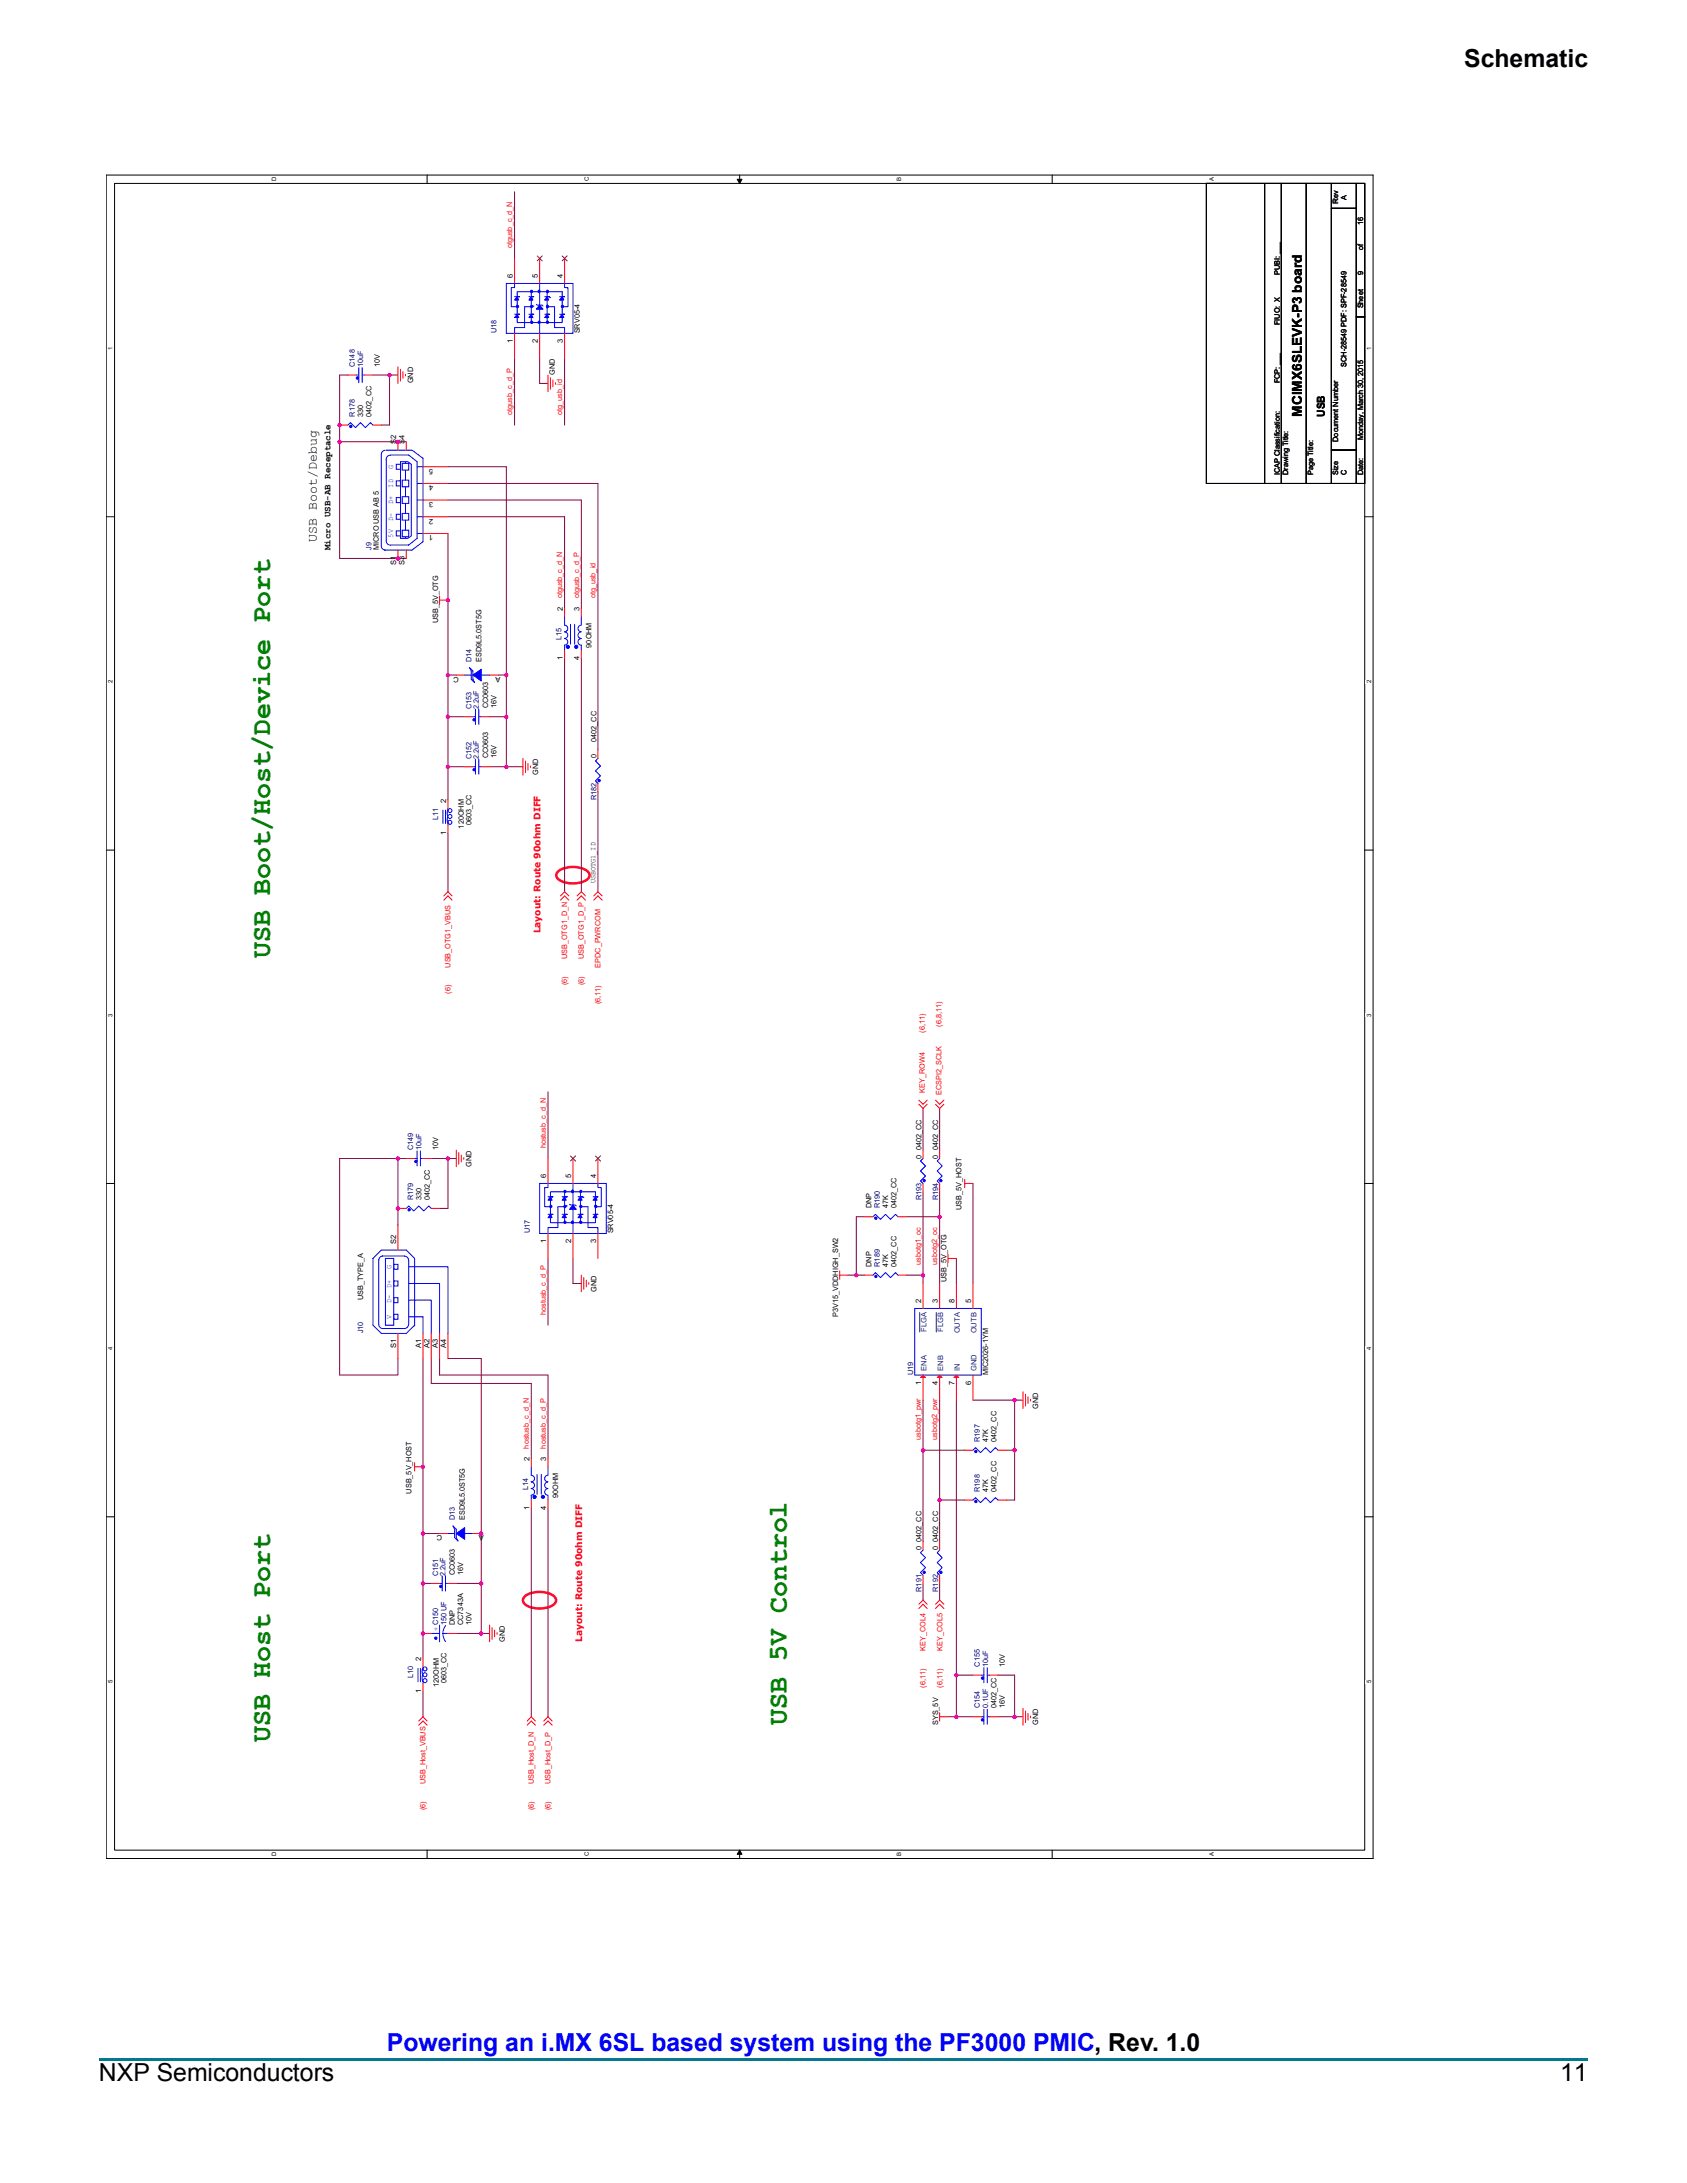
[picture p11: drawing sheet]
<svg xmlns="http://www.w3.org/2000/svg" width="216mm" height="279mm" viewBox="0 0 216 279" stroke-linecap="round" stroke-linejoin="round" font-family="sans-serif">
<defs><g id="words">
<g font-size="3.4" fill="#008000">
<text x="34.6" y="122.7" transform="rotate(-90 34.6 122.7)">USB Boot/Host/Device Port</text>
<text x="100.7" y="220.8" transform="rotate(-90 100.7 220.8)">USB 5V Control</text>
<text x="34.6" y="222.9" transform="rotate(-90 34.6 222.9)">USB Host Port</text>
</g>
<g font-size="3.2">
<text x="187.4" y="8.6">Schematic</text>
<text x="12.7" y="266.4">NXP Semiconductors</text>
<text x="199.7" y="266.4">11</text>
</g>
<text font-size="3.2" fill="#00f" x="49.5" y="262.5">Powering an i.MX 6SL based system using the PF3000 PMIC, Rev. 1.0</text>
<g font-size="1.7">
<text x="166.6" y="53.3" transform="rotate(-90 166.6 53.3)">MCIMX6SLEVK-P3 board</text>
<text x="40.5" y="69.3" transform="rotate(-90 40.5 69.3)">USB Boot/Debug</text>
</g>
<text font-size="1.4" x="169.5" y="53.3" transform="rotate(-90 169.5 53.3)">USB</text>
<text font-size="1.2" x="42.3" y="70.4" transform="rotate(-90 42.3 70.4)">Micro USB-AB Receptacle</text>
<g font-size="1.2" fill="#f00">
<text x="69.2" y="119.5" transform="rotate(-90 69.2 119.5)">Layout: Route 90ohm DIFF</text>
<text x="74.5" y="210.1" transform="rotate(-90 74.5 210.1)">Layout: Route 90ohm DIFF</text>
</g>
<g font-size="1">
<text x="171.3" y="26" transform="rotate(-90 171.3 26)">Rev</text>
<text x="172.3" y="25.6" transform="rotate(-90 172.3 25.6)">A</text>
<text x="174.5" y="28.8" transform="rotate(-90 174.5 28.8)">16</text>
<text x="65.6" y="35.5" transform="rotate(-90 65.6 35.5)">6</text>
<text x="68.8" y="35.5" transform="rotate(-90 68.8 35.5)">5</text>
<text x="72" y="35.5" transform="rotate(-90 72 35.5)">4</text>
<text x="163.8" y="35.2" transform="rotate(-90 163.8 35.2)">PUBI: ___</text>
<text x="174.5" y="35.2" transform="rotate(-90 174.5 35.2)">9</text>
<text x="174.5" y="32" transform="rotate(-90 174.5 32)">of</text>
<text x="163.8" y="41.6" transform="rotate(-90 163.8 41.6)">FIUO: X</text>
<text x="174.5" y="39.5" transform="rotate(-90 174.5 39.5)">Sheet</text>
<text x="48.6" y="46.9" transform="rotate(-90 48.6 46.9)">10V</text>
<text x="65.6" y="43.9" transform="rotate(-90 65.6 43.9)">1</text>
<text x="68.8" y="43.9" transform="rotate(-90 68.8 43.9)">2</text>
<text x="72" y="43.9" transform="rotate(-90 72 43.9)">3</text>
<text x="74.2" y="42.7" transform="rotate(-90 74.2 42.7)">SRV05-4</text>
<text x="172.3" y="46.9" transform="rotate(-90 172.3 46.9)">SCH-28549 PDF: SPF-28549</text>
<text x="46.5" y="53.3" transform="rotate(-90 46.5 53.3)">330</text>
<text x="47.5" y="53.3" transform="rotate(-90 47.5 53.3)">0402_CC</text>
<text x="52.9" y="49.1" transform="rotate(-90 52.9 49.1)">GND</text>
<text x="71" y="48" transform="rotate(-90 71 48)">GND</text>
<text x="163.8" y="49.1" transform="rotate(-90 163.8 49.1)">FCP: ___</text>
<text x="50.7" y="56.9" transform="rotate(-90 50.7 56.9)">S2</text>
<text x="51.8" y="56.9" transform="rotate(-90 51.8 56.9)">S4</text>
<text x="55.4" y="60" transform="rotate(-180 55.4 60)">5</text>
<text x="171.3" y="56.5" transform="rotate(-90 171.3 56.5)">Document Number</text>
<text x="174.5" y="56.3" transform="rotate(-90 174.5 56.3)">Monday, March 30, 2015</text>
<text x="55.4" y="64.2" transform="rotate(-180 55.4 64.2)">3</text>
<text x="55.4" y="62.1" transform="rotate(-180 55.4 62.1)">4</text>
<text x="163.8" y="60.8" transform="rotate(-90 163.8 60.8)">ICAP Classification:</text>
<text x="164.9" y="60.8" transform="rotate(-90 164.9 60.8)">Drawing Title:</text>
<text x="168.1" y="60.8" transform="rotate(-90 168.1 60.8)">Page Title:</text>
<text x="171.3" y="60.8" transform="rotate(-90 171.3 60.8)">Size</text>
<text x="172.3" y="60.8" transform="rotate(-90 172.3 60.8)">C</text>
<text x="174.5" y="60.8" transform="rotate(-90 174.5 60.8)">Date:</text>
<text x="48.5" y="70.4" transform="rotate(-90 48.5 70.4)">MICRO USB AB 5</text>
<text x="55.4" y="68.5" transform="rotate(-180 55.4 68.5)">1</text>
<text x="55.4" y="66.4" transform="rotate(-180 55.4 66.4)">2</text>
<text x="50.7" y="72.3" transform="rotate(-90 50.7 72.3)">S1</text>
<text x="51.8" y="72.3" transform="rotate(-90 51.8 72.3)">S3</text>
<text x="56.1" y="79.8" transform="rotate(-90 56.1 79.8)">USB_5V_OTG</text>
<text x="72" y="78.2" transform="rotate(-90 72 78.2)">2</text>
<text x="74.2" y="78.2" transform="rotate(-90 74.2 78.2)">3</text>
<text x="75.7" y="82.9" transform="rotate(-90 75.7 82.9)">90OHM</text>
<text x="58.7" y="86.6" transform="rotate(-180 58.7 86.6)">C</text>
<text x="61.6" y="84.7" transform="rotate(-90 61.6 84.7)">ESD9L5.0ST5G</text>
<text x="64" y="86.6" transform="rotate(-180 64 86.6)">A</text>
<text x="72" y="84.5" transform="rotate(-90 72 84.5)">1</text>
<text x="74.2" y="84.5" transform="rotate(-90 74.2 84.5)">4</text>
<text x="62.5" y="90.7" transform="rotate(-90 62.5 90.7)">CC0603</text>
<text x="63.5" y="90.7" transform="rotate(-90 63.5 90.7)">16V</text>
<text x="76.3" y="94.9" transform="rotate(-90 76.3 94.9)">0402_CC</text>
<text x="62.5" y="97.1" transform="rotate(-90 62.5 97.1)">CC0603</text>
<text x="63.5" y="97.1" transform="rotate(-90 63.5 97.1)">16V</text>
<text x="68.9" y="99.2" transform="rotate(-90 68.9 99.2)">GND</text>
<text x="76.3" y="97.1" transform="rotate(-90 76.3 97.1)">0</text>
<text x="57.1" y="106.9" transform="rotate(-90 57.1 106.9)">1</text>
<text x="57.1" y="102.7" transform="rotate(-90 57.1 102.7)">2</text>
<text x="59.4" y="106" transform="rotate(-90 59.4 106)">120OHM</text>
<text x="60.3" y="105.6" transform="rotate(-90 60.3 105.6)">0603_CC</text>
<text x="76.2" y="113.1" transform="rotate(-90 76.2 113.1)">USBOTG1_ID</text>
<text x="56.1" y="147.2" transform="rotate(-90 56.1 147.2)">10V</text>
<text x="60.3" y="149.3" transform="rotate(-90 60.3 149.3)">GND</text>
<text x="117.9" y="148.3" transform="rotate(-90 117.9 148.3)">0 0402_CC</text>
<text x="120.1" y="148.3" transform="rotate(-90 120.1 148.3)">0 0402_CC</text>
<text x="53.9" y="153.6" transform="rotate(-90 53.9 153.6)">330</text>
<text x="55" y="153.6" transform="rotate(-90 55 153.6)">0402_CC</text>
<text x="69.9" y="150.7" transform="rotate(-90 69.9 150.7)">6</text>
<text x="73.1" y="150.7" transform="rotate(-90 73.1 150.7)">5</text>
<text x="76.3" y="150.7" transform="rotate(-90 76.3 150.7)">4</text>
<text x="111.5" y="154.7" transform="rotate(-90 111.5 154.7)">DNP</text>
<text x="113.7" y="154.7" transform="rotate(-90 113.7 154.7)">47K</text>
<text x="114.7" y="154.7" transform="rotate(-90 114.7 154.7)">0402_CC</text>
<text x="123.1" y="154.9" transform="rotate(-90 123.1 154.9)">USB_5V_HOST</text>
<text x="50.7" y="159.3" transform="rotate(-90 50.7 159.3)">S2</text>
<text x="69.9" y="159.1" transform="rotate(-90 69.9 159.1)">1</text>
<text x="73.1" y="159.1" transform="rotate(-90 73.1 159.1)">2</text>
<text x="76.3" y="159.1" transform="rotate(-90 76.3 159.1)">3</text>
<text x="78.5" y="157.9" transform="rotate(-90 78.5 157.9)">SRV05-4</text>
<text x="46.5" y="166.4" transform="rotate(-90 46.5 166.4)">USB_TYPE_A</text>
<text x="76.3" y="165.3" transform="rotate(-90 76.3 165.3)">GND</text>
<text x="111.5" y="162.1" transform="rotate(-90 111.5 162.1)">DNP</text>
<text x="113.7" y="162.1" transform="rotate(-90 113.7 162.1)">47K</text>
<text x="114.7" y="162.1" transform="rotate(-90 114.7 162.1)">0402_CC</text>
<text x="117.9" y="166.7" transform="rotate(-90 117.9 166.7)">2</text>
<text x="120" y="166.7" transform="rotate(-90 120 166.7)">3</text>
<text x="121.1" y="164.1" transform="rotate(-90 121.1 164.1)">USB_5V_OTG</text>
<text x="122.2" y="166.7" transform="rotate(-90 122.2 166.7)">8</text>
<text x="124.3" y="166.7" transform="rotate(-90 124.3 166.7)">5</text>
<text x="50.7" y="172.6" transform="rotate(-90 50.7 172.6)">S1</text>
<text x="53.9" y="172.6" transform="rotate(-90 53.9 172.6)">A1</text>
<text x="55" y="172.6" transform="rotate(-90 55 172.6)">A2</text>
<text x="56" y="172.6" transform="rotate(-90 56 172.6)">A3</text>
<text x="57.1" y="172.6" transform="rotate(-90 57.1 172.6)">A4</text>
<text x="107.3" y="168.5" transform="rotate(-90 107.3 168.5)">P3V15_VDDHIGH_SW2</text>
<text x="117.9" y="177.3" transform="rotate(-90 117.9 177.3)">1</text>
<text x="120" y="177.3" transform="rotate(-90 120 177.3)">4</text>
<text x="122.2" y="177.3" transform="rotate(-90 122.2 177.3)">7</text>
<text x="124.3" y="177.3" transform="rotate(-90 124.3 177.3)">6</text>
<text x="126.5" y="176" transform="rotate(-90 126.5 176)">MIC2026-1YM</text>
<text x="126.5" y="184.5" transform="rotate(-90 126.5 184.5)">47K</text>
<text x="127.5" y="184.5" transform="rotate(-90 127.5 184.5)">0402_CC</text>
<text x="132.9" y="180.3" transform="rotate(-90 132.9 180.3)">GND</text>
<text x="52.7" y="191.2" transform="rotate(-90 52.7 191.2)">USB_5V_HOST</text>
<text x="67.8" y="187" transform="rotate(-90 67.8 187)">2</text>
<text x="69.9" y="187" transform="rotate(-90 69.9 187)">3</text>
<text x="71.4" y="191.7" transform="rotate(-90 71.4 191.7)">90OHM</text>
<text x="126.5" y="190.9" transform="rotate(-90 126.5 190.9)">47K</text>
<text x="127.5" y="190.9" transform="rotate(-90 127.5 190.9)">0402_CC</text>
<text x="56.6" y="196.5" transform="rotate(-180 56.6 196.5)">C</text>
<text x="59.5" y="194.6" transform="rotate(-90 59.5 194.6)">ESD9L5.0ST5G</text>
<text x="61.9" y="196.5" transform="rotate(-180 61.9 196.5)">A</text>
<text x="67.8" y="193.3" transform="rotate(-90 67.8 193.3)">1</text>
<text x="69.9" y="193.3" transform="rotate(-90 69.9 193.3)">4</text>
<text x="58.2" y="201.6" transform="rotate(-90 58.2 201.6)">CC0603</text>
<text x="59.3" y="201.6" transform="rotate(-90 59.3 201.6)">16V</text>
<text x="117.9" y="198.4" transform="rotate(-90 117.9 198.4)">0 0402_CC</text>
<text x="120.1" y="198.4" transform="rotate(-90 120.1 198.4)">0 0402_CC</text>
<text x="58.2" y="208" transform="rotate(-90 58.2 208)">DNP</text>
<text x="59.3" y="208" transform="rotate(-90 59.3 208)">CC7343A</text>
<text x="60.3" y="208" transform="rotate(-90 60.3 208)">10V</text>
<text x="53.9" y="212.6" transform="rotate(-90 53.9 212.6)">2</text>
<text x="56.2" y="215.9" transform="rotate(-90 56.2 215.9)">120OHM</text>
<text x="57.1" y="215.5" transform="rotate(-90 57.1 215.5)">0603_CC</text>
<text x="64.6" y="210.1" transform="rotate(-90 64.6 210.1)">GND</text>
<text x="128.6" y="213.3" transform="rotate(-90 128.6 213.3)">10V</text>
<text x="53.9" y="216.7" transform="rotate(-90 53.9 216.7)">1</text>
<text x="120.1" y="220.8" transform="rotate(-90 120.1 220.8)">SYS_5V</text>
<text x="127.5" y="218.7" transform="rotate(-90 127.5 218.7)">0402_CC</text>
<text x="128.6" y="218.7" transform="rotate(-90 128.6 218.7)">16V</text>
<text x="132.9" y="220.8" transform="rotate(-90 132.9 220.8)">GND</text>
</g>
<g font-size="1" fill="#f00">
<text x="65.6" y="31.8" transform="rotate(-90 65.6 31.8)">otgusb_c_d_N</text>
<text x="65.6" y="53.1" transform="rotate(-90 65.6 53.1)">otgusb_c_d_P</text>
<text x="72" y="53.1" transform="rotate(-90 72 53.1)">otg_usb_id</text>
<text x="72" y="76.6" transform="rotate(-90 72 76.6)">otgusb_c_d_N</text>
<text x="74.1" y="76.6" transform="rotate(-90 74.1 76.6)">otgusb_c_d_P</text>
<text x="76.2" y="76.6" transform="rotate(-90 76.2 76.6)">otg_usb_id</text>
<text x="57.7" y="123.8" transform="rotate(-90 57.7 123.8)">USB_OTG1_VBUS</text>
<text x="72.6" y="122.8" transform="rotate(-90 72.6 122.8)">USB_OTG1_D_N</text>
<text x="74.7" y="122.8" transform="rotate(-90 74.7 122.8)">USB_OTG1_D_P</text>
<text x="76.9" y="123.8" transform="rotate(-90 76.9 123.8)">EPDC_PWRCOM</text>
<text x="57.7" y="127.2" transform="rotate(-90 57.7 127.2)">(6)</text>
<text x="72.6" y="126.1" transform="rotate(-90 72.6 126.1)">(6)</text>
<text x="74.7" y="126.1" transform="rotate(-90 74.7 126.1)">(6)</text>
<text x="76.9" y="128.5" transform="rotate(-90 76.9 128.5)">(6,11)</text>
<text x="120.5" y="131.4" transform="rotate(-90 120.5 131.4)">(6,8,11)</text>
<text x="118.4" y="132.2" transform="rotate(-90 118.4 132.2)">(6,11)</text>
<text x="118.4" y="139.8" transform="rotate(-90 118.4 139.8)">KEY_ROW4</text>
<text x="120.5" y="140.2" transform="rotate(-90 120.5 140.2)">ECSPI2_SCLK</text>
<text x="69.8" y="147" transform="rotate(-90 69.8 147)">hostusb_c_d_N</text>
<text x="117.8" y="161.9" transform="rotate(-90 117.8 161.9)">usbotg1_oc</text>
<text x="120" y="161.9" transform="rotate(-90 120 161.9)">usbotg2_oc</text>
<text x="69.8" y="168.3" transform="rotate(-90 69.8 168.3)">hostusb_c_d_P</text>
<text x="67.7" y="185.4" transform="rotate(-90 67.7 185.4)">hostusb_c_d_N</text>
<text x="69.8" y="185.4" transform="rotate(-90 69.8 185.4)">hostusb_c_d_P</text>
<text x="117.8" y="184.3" transform="rotate(-90 117.8 184.3)">usbotg1_pwr</text>
<text x="120" y="184.3" transform="rotate(-90 120 184.3)">usbotg2_pwr</text>
<text x="118.5" y="216" transform="rotate(-90 118.5 216)">(6,11)</text>
<text x="118.5" y="211.3" transform="rotate(-90 118.5 211.3)">KEY_COL4</text>
<text x="120.6" y="216" transform="rotate(-90 120.6 216)">(6,11)</text>
<text x="120.6" y="211.3" transform="rotate(-90 120.6 211.3)">KEY_COL5</text>
<text x="54.5" y="231.7" transform="rotate(-90 54.5 231.7)">(6)</text>
<text x="54.5" y="228.4" transform="rotate(-90 54.5 228.4)">USB_Host_VBUS</text>
<text x="68.3" y="231.7" transform="rotate(-90 68.3 231.7)">(6)</text>
<text x="68.3" y="228.4" transform="rotate(-90 68.3 228.4)">USB_Host_D_N</text>
<text x="70.5" y="231.7" transform="rotate(-90 70.5 231.7)">(6)</text>
<text x="70.5" y="228.4" transform="rotate(-90 70.5 228.4)">USB_Host_D_P</text>
</g>
<g font-size="1" fill="#000080">
<text x="45.4" y="46.9" transform="rotate(-90 45.4 46.9)">C148</text>
<text x="46.5" y="46.9" transform="rotate(-90 46.5 46.9)">10uF</text>
<text x="63.5" y="42.7" transform="rotate(-90 63.5 42.7)">U18</text>
<text x="45.4" y="53.3" transform="rotate(-90 45.4 53.3)">R178</text>
<text x="47.5" y="70.4" transform="rotate(-90 47.5 70.4)">J9</text>
<text x="71.8" y="81.9" transform="rotate(-90 71.8 81.9)">L15</text>
<text x="60.3" y="84.7" transform="rotate(-90 60.3 84.7)">D14</text>
<text x="60.3" y="90.8" transform="rotate(-90 60.3 90.8)">C153</text>
<text x="61.3" y="90.8" transform="rotate(-90 61.3 90.8)">2.2uF</text>
<text x="60.3" y="97.2" transform="rotate(-90 60.3 97.2)">C152</text>
<text x="61.3" y="97.2" transform="rotate(-90 61.3 97.2)">2.2uF</text>
<text x="56.1" y="105" transform="rotate(-90 56.1 105)">L11</text>
<text x="76.3" y="102.4" transform="rotate(-90 76.3 102.4)">R182</text>
<text x="52.9" y="147.2" transform="rotate(-90 52.9 147.2)">C149</text>
<text x="53.9" y="147.2" transform="rotate(-90 53.9 147.2)">10uF</text>
<text x="52.9" y="153.6" transform="rotate(-90 52.9 153.6)">R179</text>
<text x="112.6" y="154.7" transform="rotate(-90 112.6 154.7)">R190</text>
<text x="117.9" y="153.6" transform="rotate(-90 117.9 153.6)">R193</text>
<text x="120.1" y="153.6" transform="rotate(-90 120.1 153.6)">R194</text>
<text x="67.8" y="157.9" transform="rotate(-90 67.8 157.9)">U17</text>
<text x="112.6" y="162.1" transform="rotate(-90 112.6 162.1)">R189</text>
<text x="46.5" y="170.7" transform="rotate(-90 46.5 170.7)">J10</text>
<text x="116.9" y="176" transform="rotate(-90 116.9 176)">U19</text>
<text x="125.4" y="184.5" transform="rotate(-90 125.4 184.5)">R197</text>
<text x="67.6" y="190.7" transform="rotate(-90 67.6 190.7)">L14</text>
<text x="125.4" y="190.9" transform="rotate(-90 125.4 190.9)">R198</text>
<text x="58.2" y="194.6" transform="rotate(-90 58.2 194.6)">D13</text>
<text x="56.1" y="201.7" transform="rotate(-90 56.1 201.7)">C151</text>
<text x="57" y="201.7" transform="rotate(-90 57 201.7)">2.2uF</text>
<text x="117.9" y="203.7" transform="rotate(-90 117.9 203.7)">R191</text>
<text x="120.1" y="203.7" transform="rotate(-90 120.1 203.7)">R192</text>
<text x="57.1" y="208" transform="rotate(-90 57.1 208)">150 UF</text>
<text x="52.9" y="214.8" transform="rotate(-90 52.9 214.8)">L10</text>
<text x="125.4" y="213.3" transform="rotate(-90 125.4 213.3)">C155</text>
<text x="126.5" y="213.3" transform="rotate(-90 126.5 213.3)">10uF</text>
<text x="125.4" y="218.7" transform="rotate(-90 125.4 218.7)">C154</text>
<text x="126.5" y="218.7" transform="rotate(-90 126.5 218.7)">0.1UF</text>
</g>
<g font-size="1" fill="#00f">
<text x="50.3" y="64.5" transform="rotate(-90 50.3 64.5)">D+</text>
<text x="50.3" y="62.4" transform="rotate(-90 50.3 62.4)">ID</text>
<text x="50.3" y="60.1" transform="rotate(-90 50.3 60.1)">G</text>
<text x="50.3" y="68.8" transform="rotate(-90 50.3 68.8)">5V</text>
<text x="50.3" y="66.7" transform="rotate(-90 50.3 66.7)">D-</text>
<text x="50.1" y="166.8" transform="rotate(-90 50.1 166.8)">D-</text>
<text x="50.1" y="164.8" transform="rotate(-90 50.1 164.8)">D+</text>
<text x="50.1" y="162.4" transform="rotate(-90 50.1 162.4)">G</text>
<text x="50.1" y="168.9" transform="rotate(-90 50.1 168.9)">V</text>
<text x="56.1" y="208.8" transform="rotate(-90 56.1 208.8)">+ C150</text>
</g>
<g font-size="1" fill="#004080">
<text x="118.6" y="170.5" transform="rotate(-90 118.6 170.5)">FLGA</text>
<text x="120.7" y="170.5" transform="rotate(-90 120.7 170.5)">FLGB</text>
<text x="122.8" y="170.7" transform="rotate(-90 122.8 170.7)">OUTA</text>
<text x="125" y="170.7" transform="rotate(-90 125 170.7)">OUTB</text>
<text x="118.6" y="175.5" transform="rotate(-90 118.6 175.5)">ENA</text>
<text x="120.7" y="175.5" transform="rotate(-90 120.7 175.5)">ENB</text>
<text x="122.8" y="175.5" transform="rotate(-90 122.8 175.5)">IN</text>
<text x="125" y="175.5" transform="rotate(-90 125 175.5)">GND</text>
</g>
<g font-size=".8">
<text x="35.4" y="23.2" transform="rotate(-90 35.4 23.2)">D</text>
<text x="75.4" y="23.2" transform="rotate(-90 75.4 23.2)">C</text>
<text x="115.3" y="23.2" transform="rotate(-90 115.3 23.2)">B</text>
<text x="155.3" y="23.2" transform="rotate(-90 155.3 23.2)">A</text>
<text x="14.4" y="44.8" transform="rotate(-90 14.4 44.8)">1</text>
<text x="175.5" y="44.8" transform="rotate(-90 175.5 44.8)">1</text>
<text x="14.4" y="87.5" transform="rotate(-90 14.4 87.5)">2</text>
<text x="175.5" y="87.5" transform="rotate(-90 175.5 87.5)">2</text>
<text x="14.4" y="130.1" transform="rotate(-90 14.4 130.1)">3</text>
<text x="175.5" y="130.1" transform="rotate(-90 175.5 130.1)">3</text>
<text x="14.4" y="172.8" transform="rotate(-90 14.4 172.8)">4</text>
<text x="175.5" y="172.8" transform="rotate(-90 175.5 172.8)">4</text>
<text x="14.4" y="215.5" transform="rotate(-90 14.4 215.5)">5</text>
<text x="175.5" y="215.5" transform="rotate(-90 175.5 215.5)">5</text>
<text x="35.4" y="237.6" transform="rotate(-90 35.4 237.6)">D</text>
<text x="75.4" y="237.6" transform="rotate(-90 75.4 237.6)">C</text>
<text x="115.3" y="237.6" transform="rotate(-90 115.3 237.6)">B</text>
<text x="155.3" y="237.6" transform="rotate(-90 155.3 237.6)">A</text>
</g>
</g></defs>
<path d="M12.7 263.4h.1v.3h-.1z" fill="#057790"/>
<path d="M12.8 263.5h190.4" fill="none" stroke="#057790" stroke-width=".36"/>
<path d="M13.6 21.5h167.9v216.4h-167.9z" fill="#fff"/>
<path d="M13.6 22.4h162.1v215.5h-162.1zM14.7 23.5h160v213.3h-160z" fill="none" stroke="#000" stroke-width=".13"/>
<g fill="#fff">
<path d="M13.7 215h.9v.5h-.9z"/>
<path d="M174.8 215h.8v.5h-.8z"/>
</g>
<path d="M13.6 194.1h1.1M174.7 194.1h1" fill="none" stroke="#000" stroke-width=".13"/>
<g fill="#fff">
<path d="M13.7 172.4h.9v.4h-.9z"/>
<path d="M174.8 172.4h.8v.4h-.8z"/>
</g>
<path d="M13.6 151.5h1.1M174.7 151.5h1" fill="none" stroke="#000" stroke-width=".13"/>
<g fill="#fff">
<path d="M13.7 129.7h.9v.4h-.9z"/>
<path d="M174.8 129.7h.8v.4h-.8z"/>
</g>
<path d="M13.6 108.8h1.1M174.7 108.8h1" fill="none" stroke="#000" stroke-width=".13"/>
<g fill="#fff">
<path d="M13.7 87h.9v.5h-.9z"/>
<path d="M174.8 87h.8v.5h-.8z"/>
</g>
<path d="M13.6 66.1h1.1M174.7 66.1h1" fill="none" stroke="#000" stroke-width=".13"/>
<g fill="#fff">
<path d="M13.7 44.4h.9v.4h-.9z"/>
<path d="M174.8 44.4h.8v.4h-.8z"/>
<path d="M34.7 237h.8v.6h-.8z"/>
<path d="M34.7 22.7h.8v.5h-.8z"/>
<path d="M74.7 237h.8v.6h-.8z"/>
<path d="M74.7 22.7h.8v.5h-.8z"/>
</g>
<path d="M54.7 22.4v1.1M54.7 236.8v1.1" fill="none" stroke="#000" stroke-width=".13"/>
<g fill="#fff">
<path d="M114.7 237.1h.8v.5h-.8z"/>
<path d="M114.7 22.7h.8v.5h-.8z"/>
</g>
<path d="M94.3 22.9h.7l-.3 .6zM94.7 22.4v1.1M94.7 236.8l.3 .5h-.7zM94.7 236.8v1.1" fill="none" stroke="#000" stroke-width=".13"/>
<path d="M94.3 22.9h.7l-.3 .6zM94.7 236.8l.3 .5h-.7z" fill="#000"/>
<g fill="#fff">
<path d="M154.7 237.1h.8v.5h-.8z"/>
<path d="M154.7 22.7h.8v.5h-.8z"/>
</g>
<path d="M134.7 22.4v1.1M134.7 236.8v1.1" fill="none" stroke="#000" stroke-width=".13"/>
<path d="M71.5 111.5a3.5 3.5 0 0 1 3.7 0 .63 .63 0 0 1 0 1.1 3.5 3.5 0 0 1-3.7 0 .63 .63 0 0 1 0-1.1zM67.2 204.3a3.4 3.4 0 0 1 3.7 0 .72 .72 0 0 1 .2 .7 .72 .72 0 0 1-.6 .6 3.7 3.7 0 0 1-3.3-.2 .65 .65 0 0 1 0-1.1z" fill="none" stroke="#f00" stroke-width=".31"/>
<path d="M43.5 56.5v15M50.9 56.5h1.1M50.9 71.5h1.1M57.3 68.3v8.5M57.3 61.9h19.2" fill="none" stroke="#800040" stroke-width=".13"/>
<circle cx="57.3" cy="76.8" r=".21" fill="#f0f"/>
<circle cx="57.3" cy="76.8" r=".21" fill="none" stroke="#f0f" stroke-width=".13"/>
<path d="M64.8 98.1h2.1" fill="none" stroke="#800040" stroke-width=".13"/>
<circle cx="64.8" cy="98.1" r=".21" fill="#f0f"/>
<circle cx="64.8" cy="98.1" r=".21" fill="none" stroke="#f0f" stroke-width=".13"/>
<path d="M43.5 54.4v2.1M64.8 59.7v26.7M57.3 66.1h15M57.3 64h17.1" fill="none" stroke="#800040" stroke-width=".13"/>
<circle cx="64.8" cy="86.4" r=".21" fill="#f0f"/>
<circle cx="64.8" cy="86.4" r=".21" fill="none" stroke="#f0f" stroke-width=".13"/>
<path d="M57.3 59.7h7.5M57.3 106.7v7.4M76.5 101.3v12.8M54.1 202.7h1.1M61.6 209.1h1.1" fill="none" stroke="#800040" stroke-width=".13"/>
<circle cx="54.1" cy="202.7" r=".21" fill="#f0f"/>
<circle cx="54.1" cy="202.7" r=".21" fill="none" stroke="#f0f" stroke-width=".13"/>
<path d="M52 148.3h-1.1v6.4M58.4 148.3h-1.1v6.4h-1M55.2 177.1h12.8M56.3 176h13.8M54.1 202.7v9.6M61.6 202.7v6.4" fill="none" stroke="#800040" stroke-width=".13"/>
<circle cx="54.1" cy="209.1" r=".21" fill="#f0f"/>
<circle cx="54.1" cy="209.1" r=".21" fill="none" stroke="#f0f" stroke-width=".13"/>
<path d="M43.5 148.3v27.7h7.4v-2.1M55.2 148.3h2.1M55.2 173.9v3.2M56.3 173.9v2.1" fill="none" stroke="#800040" stroke-width=".13"/>
<circle cx="57.3" cy="148.3" r=".21" fill="#f0f"/>
<circle cx="57.3" cy="148.3" r=".21" fill="none" stroke="#f0f" stroke-width=".13"/>
<path d="M50.9 154.7v2.1M54.1 216.5v3.2" fill="none" stroke="#800040" stroke-width=".13"/>
<circle cx="50.9" cy="154.7" r=".21" fill="#f0f"/>
<circle cx="50.9" cy="154.7" r=".21" fill="none" stroke="#f0f" stroke-width=".13"/>
<path d="M120.3 155.7v8.6" fill="none" stroke="#800040" stroke-width=".13"/>
<circle cx="120.2" cy="155.7" r=".21" fill="#f0f"/>
<circle cx="120.2" cy="155.7" r=".21" fill="none" stroke="#f0f" stroke-width=".13"/>
<path d="M122.4 179.2v35.2" fill="none" stroke="#800040" stroke-width=".13"/>
<circle cx="122.4" cy="214.4" r=".21" fill="#f0f"/>
<circle cx="122.4" cy="214.4" r=".21" fill="none" stroke="#f0f" stroke-width=".13"/>
<path d="M109.6 155.7v7.5" fill="none" stroke="#800040" stroke-width=".13"/>
<circle cx="109.6" cy="163.2" r=".21" fill="#f0f"/>
<circle cx="109.6" cy="163.2" r=".21" fill="none" stroke="#f0f" stroke-width=".13"/>
<path d="M120.3 152.5v3.2h-4.3M124.5 151.5v12.8M109.6 163.2h1.1M116 163.2h2.1v1.1M120.3 192h3.2M121.3 219.7h1.1M127.7 219.7h3.2" fill="none" stroke="#800040" stroke-width=".13"/>
<circle cx="129.8" cy="219.7" r=".21" fill="#f0f"/>
<circle cx="129.8" cy="219.7" r=".21" fill="none" stroke="#f0f" stroke-width=".13"/>
<path d="M129.9 179.2h1M122.4 214.4v5.3M127.7 214.4h2.2v5.3" fill="none" stroke="#800040" stroke-width=".13"/>
<circle cx="122.4" cy="219.7" r=".21" fill="#f0f"/>
<circle cx="122.4" cy="219.7" r=".21" fill="none" stroke="#f0f" stroke-width=".13"/>
<path d="M118.1 152.5v10.7M122.4 161.1v3.2M124.5 179.2h5.4M118.1 185.6h5.4" fill="none" stroke="#800040" stroke-width=".13"/>
<circle cx="118.1" cy="163.2" r=".21" fill="#f0f"/>
<circle cx="118.1" cy="163.2" r=".21" fill="none" stroke="#f0f" stroke-width=".13"/>
<path d="M109.6 155.7h1.1M129.9 179.2v6.4" fill="none" stroke="#800040" stroke-width=".13"/>
<circle cx="129.8" cy="179.2" r=".21" fill="#f0f"/>
<circle cx="129.8" cy="179.2" r=".21" fill="none" stroke="#f0f" stroke-width=".13"/>
<circle cx="129.8" cy="185.6" r=".21" fill="#f0f"/>
<circle cx="129.8" cy="185.6" r=".21" fill="none" stroke="#f0f" stroke-width=".13"/>
<path d="M120.3 179.2v12.8" fill="none" stroke="#800040" stroke-width=".13"/>
<circle cx="120.2" cy="192" r=".21" fill="#f0f"/>
<circle cx="120.2" cy="192" r=".21" fill="none" stroke="#f0f" stroke-width=".13"/>
<path d="M58.4 202.7h3.2M58.4 209.1h3.2" fill="none" stroke="#800040" stroke-width=".13"/>
<circle cx="61.6" cy="209.1" r=".21" fill="#f0f"/>
<circle cx="61.6" cy="209.1" r=".21" fill="none" stroke="#f0f" stroke-width=".13"/>
<path d="M57.3 98.1v4.3" fill="none" stroke="#800040" stroke-width=".13"/>
<circle cx="57.3" cy="98.1" r=".21" fill="#f0f"/>
<circle cx="57.3" cy="98.1" r=".21" fill="none" stroke="#f0f" stroke-width=".13"/>
<path d="M43.5 48h1M50.9 48h-1v6.4" fill="none" stroke="#800040" stroke-width=".13"/>
<circle cx="49.8" cy="48" r=".21" fill="#f0f"/>
<circle cx="49.8" cy="48" r=".21" fill="none" stroke="#f0f" stroke-width=".13"/>
<path d="M43.5 48v6.4M48.8 54.4h1.1" fill="none" stroke="#800040" stroke-width=".13"/>
<circle cx="43.5" cy="54.4" r=".21" fill="#f0f"/>
<circle cx="43.5" cy="54.4" r=".21" fill="none" stroke="#f0f" stroke-width=".13"/>
<path d="M47.7 48h2.2M54.1 173.9v13.8M57.3 173.9h4.3" fill="none" stroke="#800040" stroke-width=".13"/>
<circle cx="54.1" cy="187.7" r=".21" fill="#f0f"/>
<circle cx="54.1" cy="187.7" r=".21" fill="none" stroke="#f0f" stroke-width=".13"/>
<path d="M61.6 173.9v22.4" fill="none" stroke="#800040" stroke-width=".13"/>
<circle cx="61.6" cy="196.3" r=".21" fill="#f0f"/>
<circle cx="61.6" cy="196.3" r=".21" fill="none" stroke="#f0f" stroke-width=".13"/>
<path d="M61.6 196.3v6.4" fill="none" stroke="#800040" stroke-width=".13"/>
<circle cx="61.6" cy="202.7" r=".21" fill="#f0f"/>
<circle cx="61.6" cy="202.7" r=".21" fill="none" stroke="#f0f" stroke-width=".13"/>
<path d="M72.3 66.1v11.8M74.4 64v13.9M59.5 91.7h-2.2v6.4h2.2M62.7 91.7h2.1M63.7 86.4h1.1v11.7h-2.1M72.3 84.3v29.8M74.4 84.3v29.8M68 177.1v9.6M70.1 176v10.7" fill="none" stroke="#800040" stroke-width=".13"/>
<circle cx="64.8" cy="91.7" r=".21" fill="#f0f"/>
<circle cx="64.8" cy="91.7" r=".21" fill="none" stroke="#f0f" stroke-width=".13"/>
<path d="M65.9 24.5v8.6M65.9 45.9v8.5M72.3 45.9v8.5M70.1 139.7v8.6M70.1 161.1v8.5M73.3 161.1v3.2M118.1 179.2v6.4M120.3 192v5.3M128.8 185.6h1.1v6.4h-1.1M118.1 202.7v2.1M120.3 202.7v2.1" fill="none" stroke="#800040" stroke-width=".13"/>
<circle cx="118.1" cy="185.6" r=".21" fill="#f0f"/>
<circle cx="118.1" cy="185.6" r=".21" fill="none" stroke="#f0f" stroke-width=".13"/>
<path d="M76.5 61.9v34.1M118.1 141.9v5.3M120.3 141.9v5.3M73.3 164.3h1.1M108.5 163.2h1.1M56.3 196.3h-2.2v6.4" fill="none" stroke="#800040" stroke-width=".13"/>
<circle cx="54.1" cy="196.3" r=".21" fill="#f0f"/>
<circle cx="54.1" cy="196.3" r=".21" fill="none" stroke="#f0f" stroke-width=".13"/>
<path d="M69.1 45.9v3.2h1M57.3 76.8v9.6h1.1M57.3 86.4v5.3M54.1 187.7v8.6" fill="none" stroke="#800040" stroke-width=".13"/>
<circle cx="57.3" cy="86.4" r=".21" fill="#f0f"/>
<circle cx="57.3" cy="86.4" r=".21" fill="none" stroke="#f0f" stroke-width=".13"/>
<circle cx="57.3" cy="91.7" r=".21" fill="#f0f"/>
<circle cx="57.3" cy="91.7" r=".21" fill="none" stroke="#f0f" stroke-width=".13"/>
<path d="M43.5 148.3h7.4M68 193.1v26.6M70.1 193.1v26.6" fill="none" stroke="#800040" stroke-width=".13"/>
<circle cx="50.9" cy="148.3" r=".21" fill="#f0f"/>
<circle cx="50.9" cy="148.3" r=".21" fill="none" stroke="#f0f" stroke-width=".13"/>
<path d="M43.5 56.5h7.4M118.1 185.6v11.7" fill="none" stroke="#800040" stroke-width=".13"/>
<circle cx="50.9" cy="56.6" r=".21" fill="#f0f"/>
<circle cx="50.9" cy="56.6" r=".21" fill="none" stroke="#f0f" stroke-width=".13"/>
<circle cx="43.5" cy="56.6" r=".21" fill="#f0f"/>
<circle cx="43.5" cy="56.6" r=".21" fill="none" stroke="#f0f" stroke-width=".13"/>
<path d="M43.5 71.5h7.4" fill="none" stroke="#800040" stroke-width=".13"/>
<circle cx="50.9" cy="71.5" r=".21" fill="#f0f"/>
<circle cx="50.9" cy="71.5" r=".21" fill="none" stroke="#f0f" stroke-width=".13"/>
<path d="M122.4 214.4h2.1M122.4 219.7h2.1" fill="none" stroke="#800040" stroke-width=".13"/>
<g fill="none" stroke="#f00" stroke-width=".13">
<path d="M50.9 46.9v2.2M51.3 47.3v1.5M51.6 47.6v.8M51.9 47.9v.2M70.1 48v2.1M70.4 48.3v1.5M70.8 48.6v.9M71.1 49v.2M56.3 76.8h1M56.3 76.3v1M66.9 97.1v2.1M67.3 97.4v1.5"/>
<path d="M67.6 97.7v.9M67.9 98v.2M56.8 114.7l.5-.6 .6 .6M56.8 115.2l.5-.5 .6 .5M57.3 102.4v1.1M57.3 105.6v1.1M71.7 114.7l.6-.6 .5 .6M71.7 115.2l.6-.5 .5 .5M73.9 114.7l.5-.6 .5 .6M73.9 115.2l.5-.5 .5 .5M76 114.7l.5-.6 .6 .6M76 115.2l.5-.5 .6 .5"/>
<path d="M58.4 147.2v2.1M58.7 147.5v1.5M59 147.8v.9M59.4 148.2v.2M117.6 141.3l.5 .6 .6-.6M117.6 140.8l.5 .5 .6-.5M119.7 141.3l.6 .6 .5-.6M119.7 140.8l.6 .5 .5-.5M123.5 151.5h1M123.5 150.9v1.1M74.4 163.2v2.1M74.7 163.5v1.5"/>
<path d="M75 163.8v.9M75.4 164.2v.2M107.5 163.2h1M107.5 162.7v1M121.3 161.1h1.1M121.3 160.5v1.1M130.9 178.1v2.2M131.2 178.4v1.5M131.6 178.8v.8M131.9 179.1v.2M53.1 187.7h1M53.1 187.2v1.1"/>
<path d="M62.7 208v2.1M63 208.3v1.5M63.3 208.6v.9M63.6 209v.2M117.6 205.3l.5-.5 .6 .5M117.6 205.9l.5-.6 .6 .6M119.7 205.3l.6-.5 .5 .5M119.7 205.9l.6-.6 .5 .6M120.3 219.2v1.1M120.3 219.7h1M130.9 218.7v2.1M131.2 219v1.5"/>
<path d="M131.6 219.3v.9M131.9 219.6v.2M53.6 220.3l.5-.6 .6 .6M53.6 220.8l.5-.5 .6 .5M67.5 220.3l.5-.6 .5 .6M67.5 220.8l.5-.5 .5 .5M69.6 220.3l.5-.6 .6 .6M69.6 220.8l.5-.5 .6 .5"/>
</g>
<path d="M154.4 23.5h9.6v38.4h-9.6zM161.8 23.5v38.4M164 23.5h3.2v38.4h-3.2zM167.2 23.5h3.2v38.4h-3.2zM170.4 26.7h3.2v30.9h-3.2zM170.4 23.5h3.2v3.2h-3.2zM173.6 23.5h1.1v17h-1.1zM170.4 57.6h3.2v4.3h-3.2zM173.6 40.5h1.1v21.4h-1.1z" fill="none" stroke="#000" stroke-width=".13"/>
<g fill="none" stroke="#00f" stroke-width=".13">
<path d="M56.7 103.7v1.7M57 103.7v1.7M57.3 104.5l-.1 .4 .1 .4M57.3 103.7v.8M57.3 103.5v.3M57.3 105.3v.3M111.7 163.2l.3-.3 .7 .6 .6-.6 .7 .6 .6-.6 .3 .3"/>
<circle cx="57.6" cy="104.5" r=".26"/>
<circle cx="57.6" cy="105.2" r=".26"/>
<circle cx="57.6" cy="103.7" r=".26"/>
</g>
<circle cx="112.1" cy="163.4" r=".15" fill="#00f"/>
<g fill="none" stroke="#00f" stroke-width=".13">
<path d="M60.1 85.4l.2 .5v1l.4 .5M60.5 85.9v1"/>
<circle cx="112.1" cy="163.4" r=".15"/>
</g>
<path d="M110.7 163.2h1M114.9 163.2h1.1" fill="none" stroke="#f00" stroke-width=".13"/>
<path d="M60.5 86.4l1.1-.7v1.5z" fill="#00f"/>
<path d="M59.5 86.4h.8M60.1 85.4l.4 .5M60.5 86.4l1.1-.7v1.5zM60.5 86.9l.2 .5M61.6 86.4h1.1M76.5 97.1l-.3 .3 .6 .6-.6 .7 .6 .6-.6 .6 .3 .4" fill="none" stroke="#00f" stroke-width=".13"/>
<path d="M58.4 86.4h1.1M62.7 86.4h1" fill="none" stroke="#f00" stroke-width=".13"/>
<circle cx="76.7" cy="99.9" r=".16" fill="#00f"/>
<g fill="none" stroke="#00f" stroke-width=".13">
<path d="M72.3 78.9v1.1M73 79.9v2.6M73.5 79.9v2.6M74.4 78.9v1.1M72.2 80a.42 .42 0 0 1 .5 .4 .42 .42 0 0 1-.5 .5M72.2 80.9a.42 .42 0 0 1 .5 .4 .42 .42 0 0 1-.5 .4 .43 .43 0 0 1 .5 .4 .43 .43 0 0 1-.5 .5l.1 .6M72.6 82.8h.1M74.4 80a.42 .42 0 0 0-.4 .4 .42 .42 0 0 0 .4 .5M74.4 80.9a.42 .42 0 0 0-.4 .4 .42 .42 0 0 0 .4 .4 .43 .43 0 0 0-.4 .4 .43 .43 0 0 0 .4 .5v.6"/>
<circle cx="76.7" cy="99.9" r=".16"/>
</g>
<path d="M76.5 96v1.1M76.5 100.3v1" fill="none" stroke="#f00" stroke-width=".13"/>
<circle cx="73.7" cy="82.8" r=".21" fill="#00f"/>
<circle cx="73.7" cy="82.8" r=".21" fill="none" stroke="#00f" stroke-width=".13"/>
<circle cx="72.7" cy="82.8" r=".21" fill="#00f"/>
<g fill="none" stroke="#00f" stroke-width=".13">
<path d="M55.2 209.1h1.1M56.3 208v2.1M56.7 209.1h.6M57 208a1.59 1.59 0 0 0-.3 1.1l.1 .5 .2 .5"/>
<circle cx="72.7" cy="82.8" r=".21"/>
</g>
<path d="M72.3 77.9v1M74.4 77.9v1M72.3 83.2v1.1M74.4 83.2v1.1" fill="none" stroke="#f00" stroke-width=".13"/>
<circle cx="55.8" cy="209.7" r=".16" fill="#00f"/>
<g fill="none" stroke="#00f" stroke-width=".13">
<path d="M125.9 218.8v1.9M126.3 219.7h.4M126.3 218.8v1.9"/>
<circle cx="55.8" cy="209.7" r=".16"/>
</g>
<path d="M54.1 209.1h1.1M57.3 209.1h1.1" fill="none" stroke="#f00" stroke-width=".13"/>
<circle cx="125.7" cy="220.1" r=".16" fill="#00f"/>
<g fill="none" stroke="#00f" stroke-width=".13">
<path d="M52 154.7l.3-.3 .6 .6 .7-.6 .6 .6 .7-.6 .3 .3M53.5 213.5v1.8M53.8 213.5v1.8M54.1 214.4l-.1 .4 .1 .4M54.1 213.5l-.1 .4 .1 .4M54.1 213.3v.4M54.1 215.2v.3M125.6 219.7h.3"/>
<circle cx="54.4" cy="215.1" r=".26"/>
<circle cx="54.4" cy="213.6" r=".26"/>
<circle cx="54.4" cy="214.4" r=".26"/>
<circle cx="125.7" cy="220.1" r=".16"/>
</g>
<path d="M54.1 212.3v1M54.1 215.5v1M124.5 219.7h1.1M126.7 219.7h1" fill="none" stroke="#f00" stroke-width=".13"/>
<path d="M52.3 154.7h.2v.2h-.2z" fill-rule="evenodd" fill="#00f"/>
<path d="M52.3 154.7h.2v.2h-.2zM111.7 155.7l.3-.3 .7 .7 .6-.7 .7 .7 .6-.7 .3 .3" fill="none" stroke="#00f" stroke-width=".13"/>
<path d="M50.9 154.7h1.1M55.2 154.7h1.1" fill="none" stroke="#f00" stroke-width=".13"/>
<path d="M112 155.8h.2v.2h-.2z" fill-rule="evenodd" fill="#00f"/>
<path d="M112 155.8h.2v.2h-.2zM125.9 213.4v2M126.3 214.4h.4M126.3 213.4v2" fill="none" stroke="#00f" stroke-width=".13"/>
<path d="M110.7 155.7h1M114.9 155.7h1.1" fill="none" stroke="#f00" stroke-width=".13"/>
<circle cx="125.7" cy="214.8" r=".16" fill="#00f"/>
<g fill="none" stroke="#00f" stroke-width=".13">
<path d="M124.5 185.6l.3-.3 .7 .6 .6-.6 .7 .6 .6-.6 .3 .3M125.6 214.4h.3"/>
<circle cx="125.7" cy="214.8" r=".16"/>
</g>
<path d="M124.5 214.4h1.1M126.7 214.4h1" fill="none" stroke="#f00" stroke-width=".13"/>
<path d="M124.8 185.7h.2v.2h-.2z" fill-rule="evenodd" fill="#00f"/>
<path d="M64.8 36.3h8.5v6.4h-8.5zM68.2 39.2h.1M70.3 38.1h.1M124.8 185.7h.2v.2h-.2z" fill="none" stroke="#00f" stroke-width=".13"/>
<path d="M123.5 185.6h1M127.7 185.6h1.1" fill="none" stroke="#f00" stroke-width=".13"/>
<path d="M68 40.2l.2 .4h-.5z" fill="#00f"/>
<path d="M68 40.2l.2 .4h-.5z" fill="none" stroke="#00f" stroke-width=".13"/>
<path d="M70 40.2l.2 .4h-.5z" fill="#00f"/>
<path d="M70 40.2l.2 .4h-.5z" fill="none" stroke="#00f" stroke-width=".13"/>
<path d="M71.9 40.2l.3 .4h-.6z" fill="#00f"/>
<path d="M71.9 40.2l.3 .4h-.6z" fill="none" stroke="#00f" stroke-width=".13"/>
<path d="M68 38l.2 .4h-.5z" fill="#00f"/>
<path d="M68 38l.2 .4h-.5z" fill="none" stroke="#00f" stroke-width=".13"/>
<path d="M70 38l.2 .4h-.5z" fill="#00f"/>
<path d="M70 38l.2 .4h-.5z" fill="none" stroke="#00f" stroke-width=".13"/>
<path d="M71.9 38l.3 .4h-.6z" fill="#00f"/>
<path d="M69.7 38h.6h-.2M71.6 38h.7h-.3M71.9 38l.3 .4h-.6zM67.7 40.2h.6h-.2M69.7 40.2h.6h-.2M71.6 40.2h.7h-.3" fill="none" stroke="#00f" stroke-width=".13"/>
<path d="M66.2 38l.2 .4h-.5z" fill="#00f"/>
<path d="M66.2 38l.2 .4h-.5z" fill="none" stroke="#00f" stroke-width=".13"/>
<path d="M66.2 40.2l.2 .4h-.5z" fill="#00f"/>
<path d="M65.9 38h.6h-.2M67.7 38h.6h-.2M65.9 40.2h.6h-.2M66.2 40.2l.2 .4h-.5z" fill="none" stroke="#00f" stroke-width=".13"/>
<path d="M69.1 39l.4 .6h-.9z" fill="#00f"/>
<g fill="none" stroke="#00f" stroke-width=".13">
<path d="M65.9 36.3v.5h-.5v2.5h.8M66.2 38v-.7h5.7v.7M66.2 38.4v1.8M68 39.3h-.9v2.6h-1.2v.8M68 37.3v.7M68 38.4v1.8M68.6 38.9l.1 .1h.7l.1 .2M69.1 39l.4 .6h-.9zM69.1 39.6v3.1M69.1 36.3v2.7M70 37.3v.7M70 38.4v1.8"/>
<path d="M70 39.3h1v2.6h1.3v.8M71.9 38.4v1.8M72.3 36.3v.5h.4v2.5h-.8M66.2 40.6v.7h5.7v-.7M68 40.6v.7M70 40.6v.7"/>
</g>
<circle cx="66.2" cy="39.2" r=".16" fill="#00f"/>
<circle cx="66.2" cy="39.2" r=".16" fill="none" stroke="#00f" stroke-width=".13"/>
<path d="M67.9 39.1h.2v.2h-.2z" fill-rule="evenodd" fill="#00f"/>
<path d="M67.9 39.1h.2v.2h-.2z" fill="none" stroke="#00f" stroke-width=".13"/>
<path d="M67.9 37.2h.2v.2h-.2z" fill-rule="evenodd" fill="#00f"/>
<path d="M67.9 37.2h.2v.2h-.2z" fill="none" stroke="#00f" stroke-width=".13"/>
<path d="M70 39.1h.2v.2h-.2z" fill-rule="evenodd" fill="#00f"/>
<path d="M70 39.1h.2v.2h-.2z" fill="none" stroke="#00f" stroke-width=".13"/>
<circle cx="72" cy="39.2" r=".16" fill="#00f"/>
<circle cx="72" cy="39.2" r=".16" fill="none" stroke="#00f" stroke-width=".13"/>
<path d="M68.9 41.1h.2v.3h-.2z" fill-rule="evenodd" fill="#00f"/>
<path d="M68.9 41.1h.2v.3h-.2z" fill="none" stroke="#00f" stroke-width=".13"/>
<path d="M68.9 37.2h.2v.2h-.2z" fill-rule="evenodd" fill="#00f"/>
<path d="M68.9 37.2h.2v.2h-.2z" fill="none" stroke="#00f" stroke-width=".13"/>
<path d="M67.9 41.1h.2v.3h-.2z" fill-rule="evenodd" fill="#00f"/>
<path d="M67.9 41.1h.2v.3h-.2z" fill="none" stroke="#00f" stroke-width=".13"/>
<path d="M70 37.2h.2v.2h-.2z" fill-rule="evenodd" fill="#00f"/>
<path d="M70 37.2h.2v.2h-.2z" fill="none" stroke="#00f" stroke-width=".13"/>
<path d="M70 41.1h.2v.3h-.2z" fill-rule="evenodd" fill="#00f"/>
<path d="M70 41.1h.2v.3h-.2zM118.1 198.4l-.3 .3 .6 .7-.6 .6 .6 .6-.6 .7 .3 .3" fill="none" stroke="#00f" stroke-width=".13"/>
<path d="M65.9 33.1v3.2M69.1 33.1v3.2M72.3 33.1v3.2M65.9 42.7v3.2M69.1 42.7v3.2M72.3 42.7v3.2" fill="none" stroke="#f00" stroke-width=".13"/>
<path d="M68.8 32.8l.6 .6M69.4 32.7l-.6 .7M71.9 32.8l.7 .6M72.6 32.7l-.7 .7" fill="none" stroke="#804000" stroke-width=".13"/>
<path d="M118.2 201.1h.2v.3h-.2z" fill-rule="evenodd" fill="#00f"/>
<path d="M118.1 148.3l-.3 .3 .6 .6-.6 .7 .6 .6-.6 .7 .3 .3M118.2 201.1h.2v.3h-.2z" fill="none" stroke="#00f" stroke-width=".13"/>
<path d="M118.1 197.3v1.1M118.1 201.6v1.1" fill="none" stroke="#f00" stroke-width=".13"/>
<circle cx="118.3" cy="151.1" r=".15" fill="#00f"/>
<g fill="none" stroke="#00f" stroke-width=".13">
<path d="M53.4 147.3v1.9M53.8 148.3h.3M53.8 147.3v1.9"/>
<circle cx="118.3" cy="151.1" r=".15"/>
</g>
<path d="M118.1 147.2v1.1M118.1 151.5v1" fill="none" stroke="#f00" stroke-width=".13"/>
<circle cx="53.2" cy="148.7" r=".15" fill="#00f"/>
<g fill="none" stroke="#00f" stroke-width=".13">
<path d="M60.8 97.2v1.9M61.3 98.1h.3M61.3 97.2v1.9M53.1 148.3h.3"/>
<circle cx="53.2" cy="148.7" r=".15"/>
</g>
<path d="M52 148.3h1.1M54.1 148.3h1.1" fill="none" stroke="#f00" stroke-width=".13"/>
<path d="M60.6 98.4h.2v.2h-.2z" fill-rule="evenodd" fill="#00f"/>
<path d="M60.5 98.1h.3M60.6 98.4h.2v.2h-.2zM117.1 167.5h8.5v8.5h-8.5z" fill="none" stroke="#00f" stroke-width=".13"/>
<path d="M59.5 98.1h1M61.6 98.1h1.1" fill="none" stroke="#f00" stroke-width=".13"/>
<path d="M118.1 176l.3 .3h-.6z" fill="#f00"/>
<path d="M118.1 176l.3 .3h-.6zM118.1 164.3v3.2M118.1 176v3.2M120.3 164.3v3.2" fill="none" stroke="#f00" stroke-width=".13"/>
<path d="M117.7 168v2.5M119.8 168v2.5" fill="none" stroke="#004080" stroke-width=".13"/>
<path d="M119.9 176.3l.4-.3 .3 .3z" fill="#f00"/>
<path d="M119.9 176.3l.4-.3 .3 .3zM120.3 176v3.2M124.5 164.3v3.2M124.5 176v3.2" fill="none" stroke="#f00" stroke-width=".13"/>
<path d="M122.1 176.3l.3-.3 .3 .3z" fill="#f00"/>
<path d="M122.1 176.3l.3-.3 .3 .3zM122.4 164.3v3.2M122.4 176v3.2" fill="none" stroke="#f00" stroke-width=".13"/>
<path d="M60.8 90.8v1.9M61.3 91.7h.3M61.3 90.8v1.9" fill="none" stroke="#00f" stroke-width=".13"/>
<circle cx="60.7" cy="92.1" r=".16" fill="#00f"/>
<g fill="none" stroke="#00f" stroke-width=".13">
<path d="M45.9 47v2M46.3 47v2M46.3 48h.4M60.5 91.7h.3"/>
<circle cx="60.7" cy="92.1" r=".16"/>
</g>
<path d="M59.5 91.7h1M61.6 91.7h1.1" fill="none" stroke="#f00" stroke-width=".13"/>
<circle cx="45.7" cy="48.4" r=".16" fill="#00f"/>
<g fill="none" stroke="#00f" stroke-width=".13">
<path d="M45.6 48h.3M120.3 198.4l-.4 .3 .7 .7-.7 .6 .7 .6-.7 .7 .4 .3"/>
<circle cx="45.7" cy="48.4" r=".16"/>
</g>
<path d="M44.5 48h1.1M46.7 48h1" fill="none" stroke="#f00" stroke-width=".13"/>
<circle cx="120.4" cy="201.2" r=".16" fill="#00f"/>
<g fill="none" stroke="#00f" stroke-width=".13">
<path d="M120.3 148.3l-.4 .3 .7 .6-.7 .7 .7 .6-.7 .7 .4 .3"/>
<circle cx="120.4" cy="201.2" r=".16"/>
</g>
<path d="M120.3 197.3v1.1M120.3 201.6v1.1" fill="none" stroke="#f00" stroke-width=".13"/>
<path d="M120.3 151h.2v.2h-.2z" fill-rule="evenodd" fill="#00f"/>
<path d="M120.3 151h.2v.2h-.2zM68 188.8a.42 .42 0 0 1 .4 .4 .42 .42 0 0 1-.4 .5 .43 .43 0 0 1 .4 .4 .43 .43 0 0 1-.4 .4 .43 .43 0 0 1 .4 .4 .43 .43 0 0 1-.4 .5v.6M68 187.7v1.1M68.3 191.6h.1M68.7 188.7v2.6M69.3 188.7v2.6M70.1 188.8a.42 .42 0 0 0-.4 .4 .42 .42 0 0 0 .4 .5 .43 .43 0 0 0-.4 .4 .43 .43 0 0 0 .4 .4 .43 .43 0 0 0-.4 .4 .43 .43 0 0 0 .4 .5v.6M70.1 187.7v1.1" fill="none" stroke="#00f" stroke-width=".13"/>
<path d="M120.3 147.2v1.1M120.3 151.5v1" fill="none" stroke="#f00" stroke-width=".13"/>
<path d="M69.3 191.4h.3v.3h-.3z" fill-rule="evenodd" fill="#00f"/>
<path d="M69.3 191.4h.3v.3h-.3z" fill="none" stroke="#00f" stroke-width=".13"/>
<path d="M68.3 191.4h.3v.3h-.3z" fill-rule="evenodd" fill="#00f"/>
<g fill="none" stroke="#00f" stroke-width=".13">
<path d="M48.8 58.1v11.8M49.3 57.6l-.2 .1-.2 .2-.1 .3M49.4 57.6h3.3l1.4 1.1v10.6l-1.4 1.1h-3.5M49.4 58.8v10.5l.1 .2 .2 .2 .3 .1M50 58.3a.53 .53 0 0 0-.6 .5M50 58.2h2.3l1.1 .9v9.8l-1.1 .9h-2.3M50.7 59.4h.6v.7h-.6zM51.5 59.3h.8v.9h-.8zM51.9 59.1v.2M53.4 59.7h.7M48.8 69.9l.1 .2 .2 .2 .2 .1M50.7 68h.6v.6h-.6z"/>
<path d="M50.7 65.8h.6v.7h-.6zM50.7 61.5h.6v.7h-.6zM50.7 63.7h.6v.6h-.6zM51.5 65.7h.8v.9h-.8zM51.5 63.6h.8v.8h-.8zM51.5 67.9h.8v.8h-.8zM51.5 61.4h.8v.9h-.8zM51.9 60.2v1.2M51.9 62.3v1.3M51.9 64.4v1.3M51.9 66.6v1.3M51.9 68.7v.2h-.6v-9.8h.9l.4 .3v9.2l-.4 .3h-.3"/>
<path d="M53.4 68.3h.7M53.4 66.1h.7M53.4 64h.7M53.4 61.9h.7M69.1 151.5h8.5v6.4h-8.5zM72.5 154.4h.1M74.6 153.3h.1M68.3 191.4h.3v.3h-.3z"/>
</g>
<g fill="none" stroke="#f00" stroke-width=".13">
<path d="M50.9 56.5v1.1M52 56.5v1.1M54.1 59.7h3.2M50.9 70.4v1.1M52 70.4v1.1M54.1 68.3h3.2M54.1 66.1h3.2M54.1 64h3.2M54.1 61.9h3.2M68 186.7v1M68 192v1.1M70.1 186.7v1"/>
<path d="M70.1 192v1.1"/>
</g>
<path d="M72.3 155.4l.2 .4h-.6z" fill="#00f"/>
<path d="M72.3 155.4l.2 .4h-.6z" fill="none" stroke="#00f" stroke-width=".13"/>
<path d="M74.3 155.4l.2 .4h-.5z" fill="#00f"/>
<path d="M74.3 155.4l.2 .4h-.5z" fill="none" stroke="#00f" stroke-width=".13"/>
<path d="M76.2 155.4l.2 .4h-.5z" fill="#00f"/>
<path d="M76.2 155.4l.2 .4h-.5z" fill="none" stroke="#00f" stroke-width=".13"/>
<path d="M72.3 153.2l.2 .4h-.6z" fill="#00f"/>
<path d="M72.3 153.2l.2 .4h-.6z" fill="none" stroke="#00f" stroke-width=".13"/>
<path d="M74.3 153.2l.2 .4h-.5z" fill="#00f"/>
<path d="M74.3 153.2l.2 .4h-.5z" fill="none" stroke="#00f" stroke-width=".13"/>
<path d="M76.2 153.2l.2 .4h-.5z" fill="#00f"/>
<path d="M71.9 155.4h.7h-.2M74 155.4h.6h-.2M74 153.2h.6h-.2M75.9 155.4h.6h-.2M75.9 153.2h.6h-.2M76.2 153.2l.2 .4h-.5z" fill="none" stroke="#00f" stroke-width=".13"/>
<path d="M70.4 153.2l.3 .4h-.6z" fill="#00f"/>
<path d="M70.4 153.2l.3 .4h-.6z" fill="none" stroke="#00f" stroke-width=".13"/>
<path d="M70.4 155.4l.3 .4h-.6z" fill="#00f"/>
<path d="M70.1 153.2h.7h-.2M70.1 155.4h.7h-.2M70.4 155.4l.3 .4h-.6zM71.9 153.2h.7h-.2" fill="none" stroke="#00f" stroke-width=".13"/>
<path d="M73.3 154.2l.5 .6h-.9z" fill="#00f"/>
<g fill="none" stroke="#00f" stroke-width=".13">
<path d="M70.1 151.5v.5h-.4v2.4h.7M70.4 155.8v.7h5.8v-.7M70.4 153.2v-.7h5.8v.7M70.4 153.6v1.8M72.3 154.4h-.9v2.7h-1.3v.8M72.3 152.5v.7M72.3 153.6v1.8M72.3 155.8v.7M72.9 154.1l.1 .1h.6l.2 .2M73.3 154.2l.5 .6h-.9zM73.3 151.5v2.7M73.3 154.8v3.1"/>
<path d="M74.3 154.4h1v2.7h1.2v.8M74.3 152.5v.7M74.3 153.6v1.8M74.3 155.8v.7M76.2 153.6v1.8M76.5 151.5v.5h.4v2.4h-.7"/>
</g>
<path d="M70.4 154.3h.2v.2h-.2z" fill-rule="evenodd" fill="#00f"/>
<path d="M70.4 154.3h.2v.2h-.2z" fill="none" stroke="#00f" stroke-width=".13"/>
<path d="M72.2 154.3h.2v.2h-.2z" fill-rule="evenodd" fill="#00f"/>
<path d="M72.2 154.3h.2v.2h-.2z" fill="none" stroke="#00f" stroke-width=".13"/>
<circle cx="72.3" cy="152.5" r=".15" fill="#00f"/>
<circle cx="72.3" cy="152.5" r=".15" fill="none" stroke="#00f" stroke-width=".13"/>
<path d="M74.2 154.3h.2v.2h-.2z" fill-rule="evenodd" fill="#00f"/>
<path d="M74.2 154.3h.2v.2h-.2z" fill="none" stroke="#00f" stroke-width=".13"/>
<circle cx="76.2" cy="154.4" r=".16" fill="#00f"/>
<circle cx="76.2" cy="154.4" r=".16" fill="none" stroke="#00f" stroke-width=".13"/>
<circle cx="73.3" cy="156.4" r=".15" fill="#00f"/>
<circle cx="73.3" cy="156.4" r=".15" fill="none" stroke="#00f" stroke-width=".13"/>
<circle cx="73.3" cy="152.5" r=".15" fill="#00f"/>
<circle cx="73.3" cy="152.5" r=".15" fill="none" stroke="#00f" stroke-width=".13"/>
<circle cx="72.3" cy="156.4" r=".15" fill="#00f"/>
<circle cx="72.3" cy="156.4" r=".15" fill="none" stroke="#00f" stroke-width=".13"/>
<circle cx="74.3" cy="152.5" r=".15" fill="#00f"/>
<circle cx="74.3" cy="152.5" r=".15" fill="none" stroke="#00f" stroke-width=".13"/>
<circle cx="74.3" cy="156.4" r=".15" fill="#00f"/>
<g fill="none" stroke="#00f" stroke-width=".13">
<path d="M124.5 192l.3-.3 .7 .6 .6-.6 .7 .6 .6-.6 .3 .3"/>
<circle cx="74.3" cy="156.4" r=".15"/>
</g>
<path d="M70.1 148.3v3.2M70.1 157.9v3.2M73.3 148.3v3.2M73.3 157.9v3.2M76.5 148.3v3.2M76.5 157.9v3.2" fill="none" stroke="#f00" stroke-width=".13"/>
<path d="M73 148l.7 .6M73.7 147.9l-.7 .7M76.2 148l.6 .6M76.8 147.9l-.6 .7" fill="none" stroke="#804000" stroke-width=".13"/>
<circle cx="124.9" cy="192.2" r=".16" fill="#00f"/>
<g fill="none" stroke="#00f" stroke-width=".13">
<path d="M56.6 201.7v1.9M57 201.7v1.9M57 202.7h.3"/>
<circle cx="124.9" cy="192.2" r=".16"/>
</g>
<path d="M123.5 192h1M127.7 192h1.1" fill="none" stroke="#f00" stroke-width=".13"/>
<circle cx="56.4" cy="203" r=".16" fill="#00f"/>
<g fill="none" stroke="#00f" stroke-width=".13">
<path d="M44.5 54.4l.4-.3 .6 .6 .6-.6 .7 .6 .6-.6 .3 .3M48.5 161.2v8.3v.3l.2 .2h.3M48.9 160.8h2.9M49 160.8h-.3l-.2 .2v.3M49.3 161.1h1.1v8.5h-1.1zM50.4 168.2h.5v.7h-.5zM50.4 166.1h.5v.6h-.5zM50.4 161.8h.5v.6h-.5zM50.4 163.9h.5v.7h-.5zM51.8 160.8h.2l.2 .2 .1 .3M52.3 169.5l-.1 .3-.2 .2h-.2h-2.8M52.3 166.4h2.9v4.3"/>
<path d="M52.3 162.1h5v8.6M52.3 161.3v8.2M52.3 168.5h1.8v2.2M52.3 164.3h4v6.4M53.1 169.6l-1.1 1.1h-3.2l-1.1-1.1v-8.5l1.1-1.1h3.2l1.1 1.1v8.6M56.3 202.7h.3"/>
<circle cx="56.4" cy="203" r=".16"/>
</g>
<path d="M50.9 156.8v3.2M50.9 170.7v3.2M54.1 170.7v3.2M55.2 170.7v3.2M56.3 170.7v3.2M57.3 170.7v3.2M55.2 202.7h1.1M57.3 202.7h1.1" fill="none" stroke="#f00" stroke-width=".13"/>
<circle cx="44.9" cy="54.6" r=".16" fill="#00f"/>
<g fill="none" stroke="#00f" stroke-width=".13">
<path d="M58 195.3l.2 .4v1.1l.4 .4M58.4 195.7v1.1"/>
<circle cx="44.9" cy="54.6" r=".16"/>
</g>
<path d="M43.5 54.4h1M47.7 54.4h1.1" fill="none" stroke="#f00" stroke-width=".13"/>
<path d="M58.4 196.3l1.1-.8v1.5z" fill="#00f"/>
<path d="M57.3 196.3h.9M58 195.3l.4 .4M58.4 196.3l1.1-.8v1.5zM58.4 196.8l.2 .4M59.5 196.3h1" fill="none" stroke="#00f" stroke-width=".13"/>
<path d="M56.3 196.3h1M60.5 196.3h1.1" fill="none" stroke="#f00" stroke-width=".13"/>
<circle cx="57.3" cy="76.8" r=".21" fill="#f0f"/>
<circle cx="57.3" cy="76.8" r=".21" fill="none" stroke="#f0f" stroke-width=".13"/>
<circle cx="64.8" cy="98.1" r=".21" fill="#f0f"/>
<circle cx="64.8" cy="98.1" r=".21" fill="none" stroke="#f0f" stroke-width=".13"/>
<circle cx="64.8" cy="86.4" r=".21" fill="#f0f"/>
<circle cx="64.8" cy="86.4" r=".21" fill="none" stroke="#f0f" stroke-width=".13"/>
<circle cx="54.1" cy="202.7" r=".21" fill="#f0f"/>
<circle cx="54.1" cy="202.7" r=".21" fill="none" stroke="#f0f" stroke-width=".13"/>
<circle cx="54.1" cy="209.1" r=".21" fill="#f0f"/>
<circle cx="54.1" cy="209.1" r=".21" fill="none" stroke="#f0f" stroke-width=".13"/>
<circle cx="57.3" cy="148.3" r=".21" fill="#f0f"/>
<circle cx="57.3" cy="148.3" r=".21" fill="none" stroke="#f0f" stroke-width=".13"/>
<circle cx="50.9" cy="154.7" r=".21" fill="#f0f"/>
<circle cx="50.9" cy="154.7" r=".21" fill="none" stroke="#f0f" stroke-width=".13"/>
<circle cx="120.2" cy="155.7" r=".21" fill="#f0f"/>
<circle cx="120.2" cy="155.7" r=".21" fill="none" stroke="#f0f" stroke-width=".13"/>
<circle cx="122.4" cy="214.4" r=".21" fill="#f0f"/>
<circle cx="122.4" cy="214.4" r=".21" fill="none" stroke="#f0f" stroke-width=".13"/>
<circle cx="109.6" cy="163.2" r=".21" fill="#f0f"/>
<circle cx="109.6" cy="163.2" r=".21" fill="none" stroke="#f0f" stroke-width=".13"/>
<circle cx="129.8" cy="219.7" r=".21" fill="#f0f"/>
<circle cx="129.8" cy="219.7" r=".21" fill="none" stroke="#f0f" stroke-width=".13"/>
<circle cx="122.4" cy="219.7" r=".21" fill="#f0f"/>
<circle cx="122.4" cy="219.7" r=".21" fill="none" stroke="#f0f" stroke-width=".13"/>
<circle cx="118.1" cy="163.2" r=".21" fill="#f0f"/>
<circle cx="118.1" cy="163.2" r=".21" fill="none" stroke="#f0f" stroke-width=".13"/>
<circle cx="129.8" cy="179.2" r=".21" fill="#f0f"/>
<circle cx="129.8" cy="179.2" r=".21" fill="none" stroke="#f0f" stroke-width=".13"/>
<circle cx="129.8" cy="185.6" r=".21" fill="#f0f"/>
<circle cx="129.8" cy="185.6" r=".21" fill="none" stroke="#f0f" stroke-width=".13"/>
<circle cx="120.2" cy="192" r=".21" fill="#f0f"/>
<circle cx="120.2" cy="192" r=".21" fill="none" stroke="#f0f" stroke-width=".13"/>
<circle cx="61.6" cy="209.1" r=".21" fill="#f0f"/>
<circle cx="61.6" cy="209.1" r=".21" fill="none" stroke="#f0f" stroke-width=".13"/>
<circle cx="57.3" cy="98.1" r=".21" fill="#f0f"/>
<circle cx="57.3" cy="98.1" r=".21" fill="none" stroke="#f0f" stroke-width=".13"/>
<circle cx="49.8" cy="48" r=".21" fill="#f0f"/>
<circle cx="49.8" cy="48" r=".21" fill="none" stroke="#f0f" stroke-width=".13"/>
<circle cx="43.5" cy="54.4" r=".21" fill="#f0f"/>
<circle cx="43.5" cy="54.4" r=".21" fill="none" stroke="#f0f" stroke-width=".13"/>
<circle cx="54.1" cy="187.7" r=".21" fill="#f0f"/>
<circle cx="54.1" cy="187.7" r=".21" fill="none" stroke="#f0f" stroke-width=".13"/>
<circle cx="61.6" cy="196.3" r=".21" fill="#f0f"/>
<circle cx="61.6" cy="196.3" r=".21" fill="none" stroke="#f0f" stroke-width=".13"/>
<circle cx="61.6" cy="202.7" r=".21" fill="#f0f"/>
<circle cx="61.6" cy="202.7" r=".21" fill="none" stroke="#f0f" stroke-width=".13"/>
<circle cx="64.8" cy="91.7" r=".21" fill="#f0f"/>
<circle cx="64.8" cy="91.7" r=".21" fill="none" stroke="#f0f" stroke-width=".13"/>
<circle cx="118.1" cy="185.6" r=".21" fill="#f0f"/>
<circle cx="118.1" cy="185.6" r=".21" fill="none" stroke="#f0f" stroke-width=".13"/>
<circle cx="54.1" cy="196.3" r=".21" fill="#f0f"/>
<circle cx="54.1" cy="196.3" r=".21" fill="none" stroke="#f0f" stroke-width=".13"/>
<circle cx="57.3" cy="86.4" r=".21" fill="#f0f"/>
<circle cx="57.3" cy="86.4" r=".21" fill="none" stroke="#f0f" stroke-width=".13"/>
<circle cx="57.3" cy="91.7" r=".21" fill="#f0f"/>
<circle cx="57.3" cy="91.7" r=".21" fill="none" stroke="#f0f" stroke-width=".13"/>
<circle cx="50.9" cy="148.3" r=".21" fill="#f0f"/>
<circle cx="50.9" cy="148.3" r=".21" fill="none" stroke="#f0f" stroke-width=".13"/>
<circle cx="50.9" cy="56.6" r=".21" fill="#f0f"/>
<circle cx="50.9" cy="56.6" r=".21" fill="none" stroke="#f0f" stroke-width=".13"/>
<circle cx="43.5" cy="56.6" r=".21" fill="#f0f"/>
<circle cx="43.5" cy="56.6" r=".21" fill="none" stroke="#f0f" stroke-width=".13"/>
<circle cx="50.9" cy="71.5" r=".21" fill="#f0f"/>
<circle cx="50.9" cy="71.5" r=".21" fill="none" stroke="#f0f" stroke-width=".13"/>
<use href="#words"/>
</svg>
